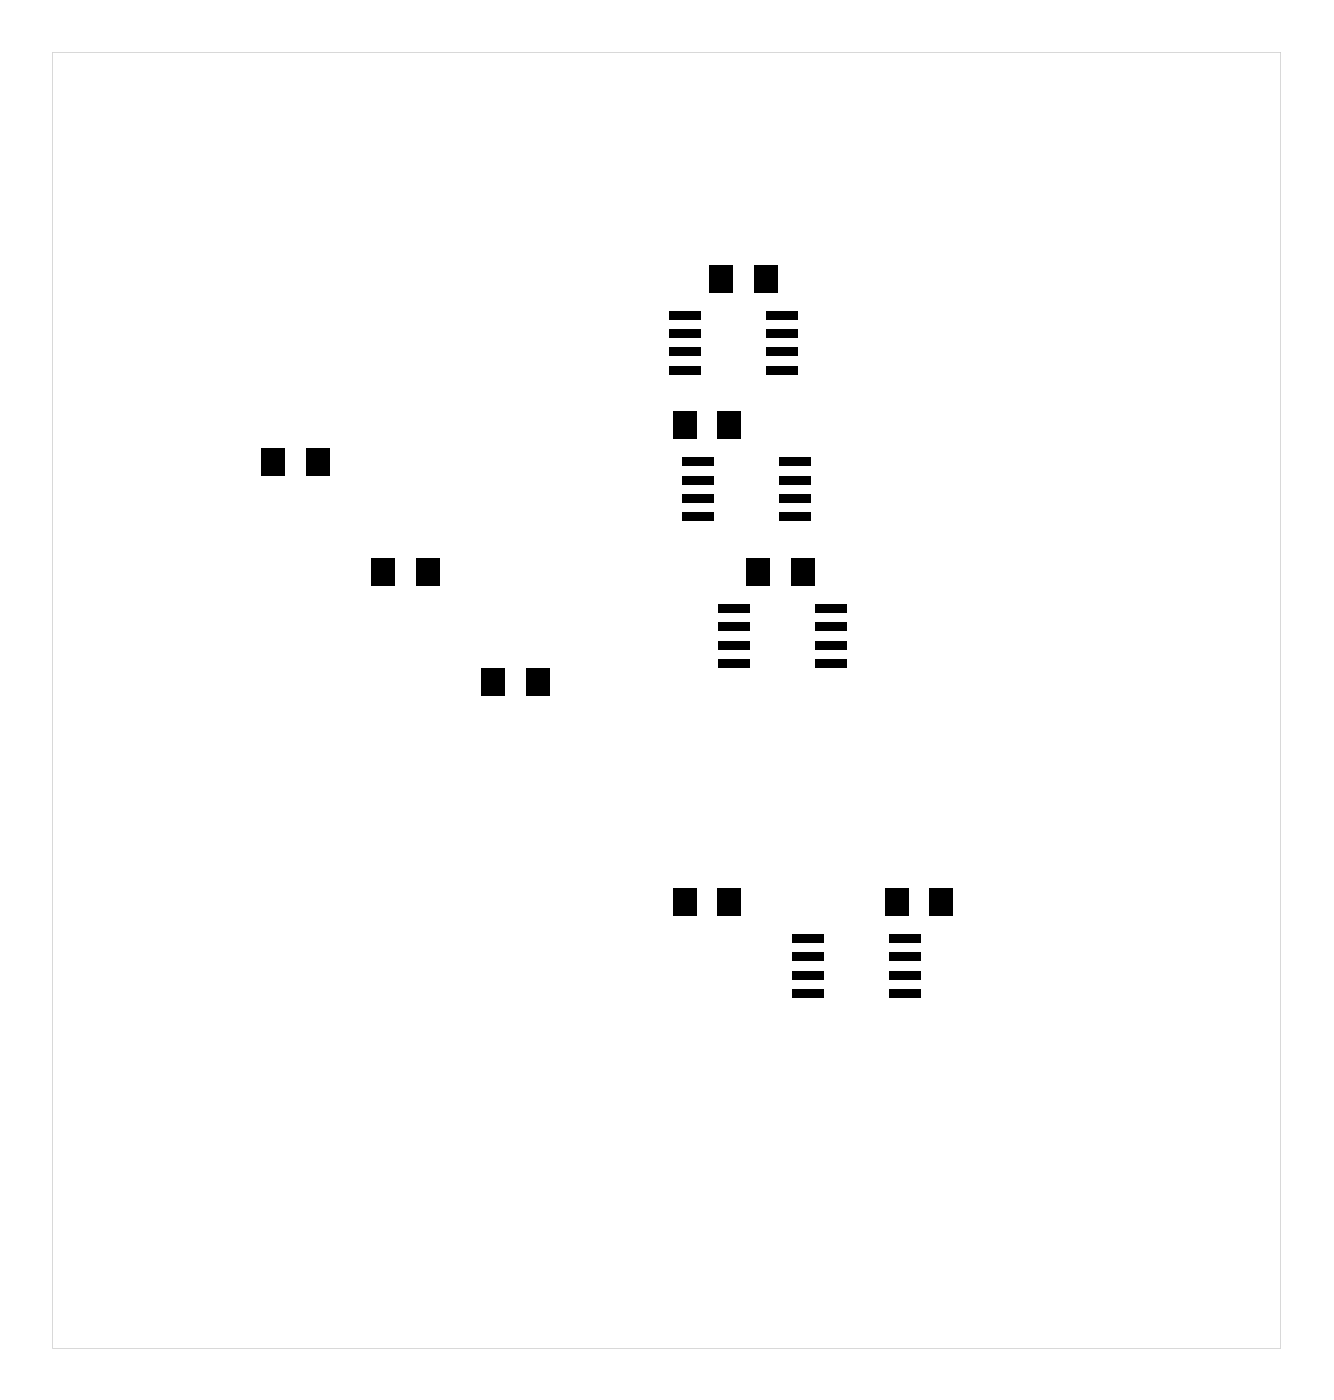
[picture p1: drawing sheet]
<svg xmlns="http://www.w3.org/2000/svg" width="92mm" height="97mm" viewBox="0 0 92 97" stroke-linecap="round" stroke-linejoin="round" font-family="sans-serif">
<g fill="#000">
<path d="M18.1 31.1h1.6v1.9h-1.6zM21.2 31.1h1.6v1.9h-1.6zM46.6 28.5h1.6v1.9h-1.6zM46.3 21.5h2.2v.6h-2.2zM46.3 22.8h2.2v.6h-2.2zM46.3 24.1h2.2v.6h-2.2zM46.3 25.3h2.2v.7h-2.2zM47.2 31.7h2.2v.6h-2.2zM47.2 33h2.2v.6h-2.2zM47.2 34.2h2.2v.6h-2.2zM47.2 35.5h2.2v.6h-2.2zM49.2 18.4h1.6v1.9h-1.6z"/>
<path d="M49.7 28.5h1.6v1.9h-1.6zM52.3 18.4h1.6v1.9h-1.6zM53.1 25.3h2.2v.7h-2.2zM53.1 24.1h2.2v.6h-2.2zM53.1 22.8h2.2v.6h-2.2zM53.1 21.5h2.2v.6h-2.2zM54 35.5h2.2v.6h-2.2zM54 34.2h2.2v.6h-2.2zM54 33h2.2v.6h-2.2zM54 31.7h2.2v.6h-2.2zM25.8 38.7h1.6v1.9h-1.6zM28.9 38.7h1.6v1.9h-1.6z"/>
<path d="M33.4 46.3h1.6v1.9h-1.6zM36.5 46.3h1.6v1.9h-1.6zM49.8 41.9h2.2v.6h-2.2zM49.8 43.1h2.2v.6h-2.2zM49.8 44.4h2.2v.6h-2.2zM49.8 45.7h2.2v.6h-2.2zM51.7 38.7h1.6v1.9h-1.6zM54.8 38.7h1.6v1.9h-1.6zM56.5 45.7h2.2v.6h-2.2zM56.5 44.4h2.2v.6h-2.2zM56.5 43.1h2.2v.6h-2.2zM56.5 41.9h2.2v.6h-2.2z"/>
<path d="M46.6 61.5h1.6v1.9h-1.6zM49.7 61.5h1.6v1.9h-1.6zM54.8 64.7h2.3v.6h-2.3zM54.8 66h2.3v.6h-2.3zM54.8 67.3h2.3v.6h-2.3zM54.8 68.5h2.3v.6h-2.3zM61.3 61.5h1.6v1.9h-1.6zM61.6 68.5h2.2v.6h-2.2zM61.6 67.3h2.2v.6h-2.2zM61.6 66h2.2v.6h-2.2zM61.6 64.7h2.2v.6h-2.2zM64.4 61.5h1.6v1.9h-1.6z"/>
<path d="M3.6 3.6h85.1v89.8h-85.1zM3.6 3.6v89.8h85.1v-89.8z"/>
</g>
</svg>
